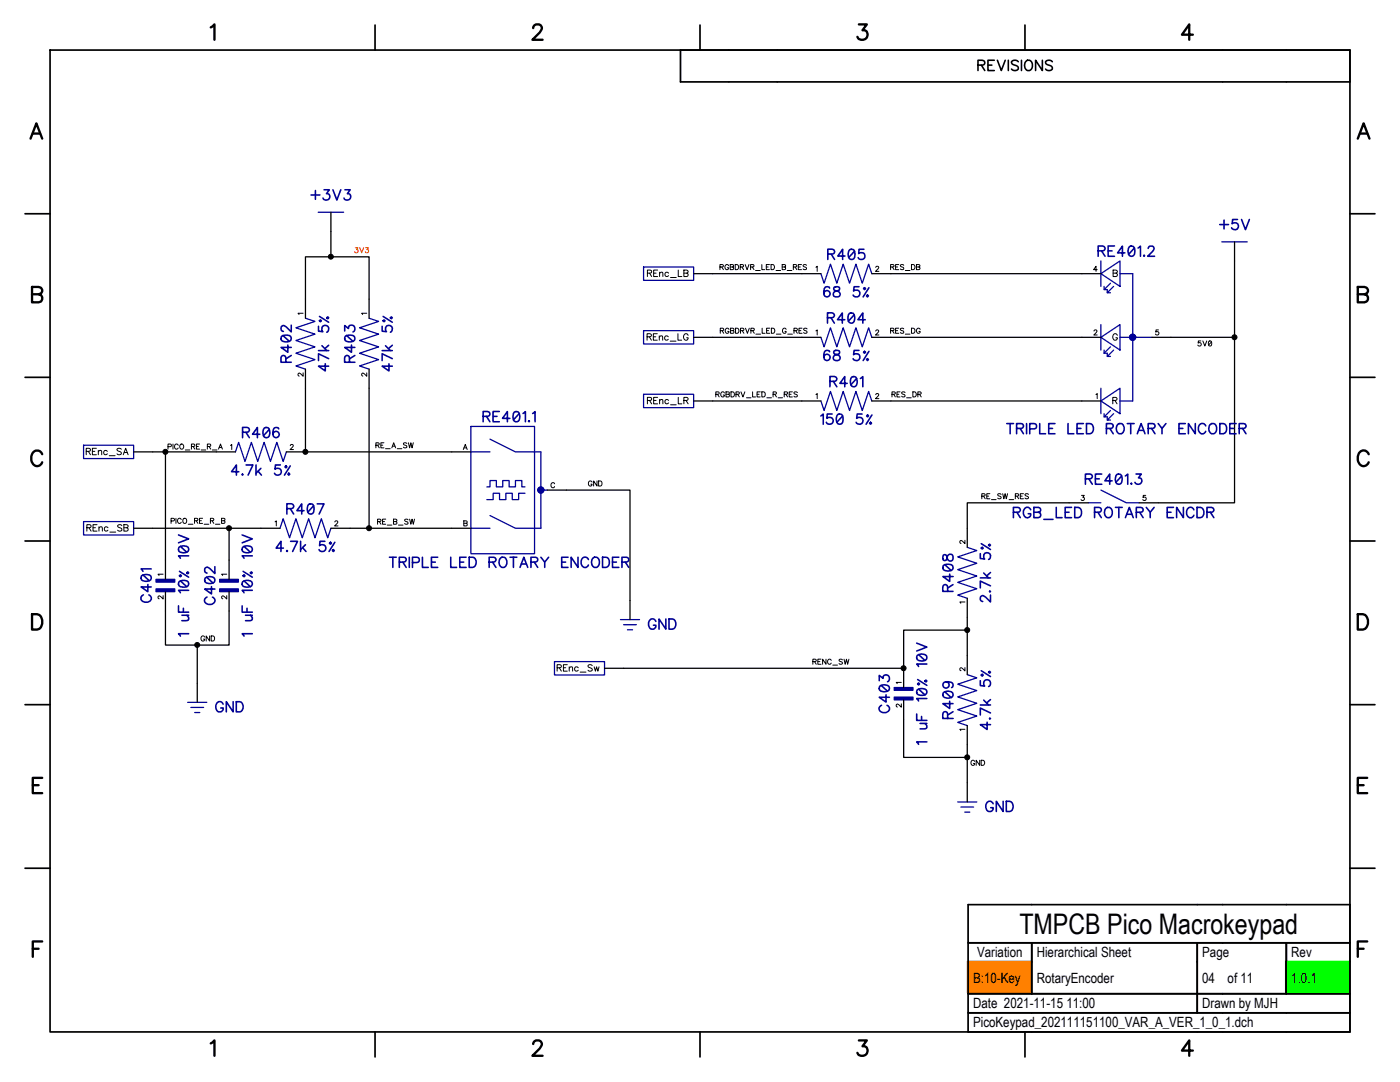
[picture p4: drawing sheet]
<svg xmlns="http://www.w3.org/2000/svg" width="279mm" height="216mm" viewBox="0 0 279 216" stroke-linecap="round" stroke-linejoin="round" font-family="sans-serif">
<defs><g id="words">
<text font-size="5.7" x="203.5" y="186.3">TMPCB Pico Macrokeypad</text>
<g font-size="2.8">
<text x="195" y="191">Variation</text>
<text x="206.9" y="191">Hierarchical Sheet</text>
<text x="239.9" y="191">Page</text>
<text x="257.7" y="191">Rev</text>
<text x="194.2" y="196.1">B:10-Key</text>
<text x="206.9" y="196.1">RotaryEncoder</text>
<text x="239.9" y="196.1">04</text>
<text x="245" y="196.1">of 11</text>
<text x="257.7" y="196.1">1.0.1</text>
<text x="194.2" y="201.2">Date 2021-11-15 11:00</text>
<text x="239.9" y="201.2">Drawn by MJH</text>
<text x="194.2" y="205">PicoKeypad_202111151100_VAR_A_VER_1_0_1.dch</text>
</g>
</g></defs>
<path d="M0 0v215.9h279.4v-215.9z" fill-rule="evenodd" fill="#fff" stroke="#fff" stroke-width=".34"/>
<path d="M256.6 191.8h12.6v6.3h-12.6z" fill="#0f0"/>
<path d="M256.5 191.8h12.7v6.3h-12.7z" fill="none" stroke="#0f0" stroke-width=".2"/>
<g fill="none" stroke="#000" stroke-width=".2">
<path d="M143.7 53.3l.6-.1v-.3l-.6-.1v1M144 53.3l.4 .5M145.4 53v-.1a.48 .48 0 0 0-.7 .2 .48 .48 0 0 0 .3 .7h.3l.1-.2v-.2h-.2M145.7 52.8l.7 .1v.3l-.2 .1 .2 .2-.1 .3h-.6zM145.7 53.3h.5M146.7 52.8h.4a.54 .54 0 0 1 .3 .5 .54 .54 0 0 1-.3 .5h-.4zM147.7 53.3l.6-.1 .1-.3-.7-.1v1M148.1 53.3l.3 .5M148.7 52.8l.4 1 .4-1M149.8 53.3l.6-.1v-.4h-.6v1M150.1 53.3l.4 .5M150.8 54h.9"/>
<path d="M152 52.8v1h.6M152.9 53.3h.4M153.6 52.8h-.7v1h.7M153.9 52.8h.3a.54 .54 0 0 1 .4 .5 .54 .54 0 0 1-.4 .5h-.3zM154.9 54h.9M156.1 52.8l.6 .1v.3l-.2 .1 .3 .2-.1 .3h-.6zM156.1 53.3h.4M157.1 54h.9M158.3 53.3l.7-.1v-.3l-.7-.1v1M158.7 53.3l.3 .5M159.3 53.3h.4M160 52.8h-.7v1h.7"/>
<path d="M161 52.9l-.3-.1-.4 .1v.2l.6 .3v.4h-.4l-.2-.1M177.7 53.3l.7-.1v-.3l-.7-.1v1M178.1 53.3l.3 .5M178.7 53.3h.4M179.4 52.8h-.7v1h.7M180.4 52.9l-.3-.1-.4 .1v.2l.6 .3v.4h-.4l-.2-.1M180.7 54h.9M181.9 52.8h.4l.2 .2v.6l-.2 .2h-.4zM182.9 52.8h.4l.3 .2-.3 .3 .3 .2-.1 .3h-.6zM182.9 53.3h.4M142.9 78.7l.5-.1v-.4h-.5v1M143.2 78.7l.3 .5"/>
<path d="M143.7 66l.7-.1v-.3l-.7-.1v1M144.1 66l.3 .5M144.6 78.4l-.2-.2a.49 .49 0 0 0-.6 .5 .49 .49 0 0 0 .6 .5l.2-.4h-.3M144.9 78.2l.6 .1v.3l-.2 .1 .3 .2-.1 .3h-.6zM144.9 78.7h.4M145.5 65.7l-.1-.1a.48 .48 0 0 0-.7 .2 .48 .48 0 0 0 .3 .7h.3l.2-.2v-.2h-.3M145.8 65.5l.6 .1v.3l-.2 .1 .3 .2-.1 .3h-.6zM145.8 66h.4M145.9 78.2h.3a.54 .54 0 0 1 .4 .5 .54 .54 0 0 1-.4 .5h-.3zM146.8 65.5h.3a.54 .54 0 0 1 .4 .5 .54 .54 0 0 1-.4 .5h-.3zM146.9 78.7l.6-.1v-.4h-.6v1M147.2 78.7l.4 .5"/>
<path d="M147.8 66l.6-.1v-.3l-.6-.1v1M147.9 78.2l.4 1 .4-1M148.1 66l.4 .5M148.8 65.5l.4 1 .3-1M149 79.4h.9M149.9 66l.6-.1v-.4h-.6v1M150.2 78.2v1h.6M150.2 66l.3 .5M150.9 66.7h.9M151.1 78.7h.4M151.7 78.2h-.6v1h.6M152 78.2h.4a.54 .54 0 0 1 .3 .5 .54 .54 0 0 1-.3 .5h-.4z"/>
<path d="M152.1 65.5v1h.6M153 66h.4M153 79.4h1M153.6 65.5h-.6v1h.6M153.9 65.5h.4a.54 .54 0 0 1 .3 .5 .54 .54 0 0 1-.3 .5h-.4zM154.3 78.7l.6-.1v-.3l-.6-.1v1M154.6 78.7l.4 .5M154.9 66.7h1M155.3 79.4h.9M156.5 78.7l.6-.1v-.3l-.6-.1v1M156.8 78.7l.4 .5M156.9 65.7l-.1-.2a.49 .49 0 0 0-.7 .5 .49 .49 0 0 0 .7 .5l.1-.4h-.2"/>
<path d="M157.2 66.7h.9M157.5 78.7h.4M158.1 78.2h-.6v1h.6M158.5 66l.5-.1 .1-.3-.6-.1v1M158.8 66l.3 .5M159.1 78.3l-.2-.1h-.4v.3l.5 .3 .1 .3-.2 .1-.4-.1M159.4 66h.4M160.1 65.5h-.7v1h.7M161.1 65.6l-.3-.1-.4 .1 .2 .3 .4 .2v.4h-.4l-.2-.1M177.7 66l.7-.1v-.3l-.7-.1v1M178 78.7l.6-.1v-.3l-.6-.1v1M178.1 66l.3 .5"/>
<path d="M178.4 78.7l.3 .5M178.7 66h.4M179 78.7h.4M179.4 65.5h-.7v1h.7M179.6 78.2h-.6v1h.6M180.4 65.6l-.3-.1-.4 .1v.2l.6 .3v.4h-.4l-.2-.1M180.6 78.3l-.2-.1-.5 .1 .2 .3 .4 .2v.4h-.3l-.3-.1M180.7 66.7h.9M180.9 79.4h1M181.9 65.5h.4l.2 .2v.6l-.2 .2h-.4zM182.2 78.2h.3a.54 .54 0 0 1 .4 .5 .54 .54 0 0 1-.4 .5h-.3zM183.2 78.7l.6-.1v-.3l-.6-.1v1"/>
<path d="M183.5 78.7l.4 .5M183.6 65.7v-.1a.48 .48 0 0 0-.7 .2 .48 .48 0 0 0 .3 .7h.3l.1-.2v-.2h-.2M239.6 68h-.4l-.1 .5a.35 .35 0 0 1 .6 0 .35 .35 0 0 1-.1 .5 .35 .35 0 0 1-.5-.1M240.1 68l.4 1 .3-1M241.3 68.1a.5 .5 0 0 1 .6 .3 .5 .5 0 0 1-.4 .6l-.3-.1zM241.8 68.2l-.6 .7M33.5 89.1h.6l.1-.4-.7-.1v1M34.5 88.6v1M35.6 88.9a.37 .37 0 0 0-.5-.3 .37 .37 0 0 0-.3 .4v.2a.37 .37 0 0 0 .3 .4 .37 .37 0 0 0 .5-.2M36.1 88.6a.46 .46 0 0 1 .6 .5 .46 .46 0 0 1-.7 .4 .64 .64 0 0 1 .1-.9zM37 89.8h.9M38.2 89.1l.6-.1v-.3l-.6-.1v1"/>
<path d="M38.5 89.1l.4 .5M39.2 89.1h.4M39.8 88.6h-.6v1h.6M40.2 89.8h.9M41.4 89.1l.6-.1v-.4h-.6v1M41.7 89.1l.4 .5M42.4 89.8h.9M43.6 89.6l.4-1 .4 1M43.8 89.3h.4M75 88.8l.6-.1v-.3l-.6-.1v1.1M75.4 88.8l.3 .6M76 88.8h.4"/>
<path d="M76.6 88.3h-.6v1.1h.6M76.9 89.5h1M78.2 89.4l.4-1.1 .4 1.1M78.3 89h.5M79.3 89.5h.9M81.2 88.5l-.3-.2-.3 .1v.3l.5 .2 .1 .3-.3 .2-.4-.2M81.5 88.3l.2 1.1 .3-1.1 .2 1.1 .3-1.1M118.2 96.2a.37 .37 0 0 0-.5-.2 .37 .37 0 0 0-.3 .4v.2a.36 .36 0 0 0 .4 .4 .36 .36 0 0 0 .4-.4h-.3M119.1 96v1l-.6-1v1M119.5 96h.3a.54 .54 0 0 1 .4 .5 .54 .54 0 0 1-.4 .5h-.3zM195.9 99l.7-.1v-.3l-.7-.1v1M196.3 99l.3 .5"/>
<path d="M196.9 99h.4M197.5 98.5h-.6v1h.6M197.9 99.7h.9M199.8 98.7l-.3-.2-.3 .1v.2l.5 .3 .1 .3-.3 .1-.4-.1M200.1 98.5l.2 1 .3-1 .2 1 .3-1M201.4 99.7h.9M202.6 99h.6l.1-.4-.7-.1v1M203 99l.3 .5M203.6 99h.4M204.3 98.5h-.7v1h.7M205.3 98.7l-.3-.2-.4 .2 .1 .2 .6 .3-.3 .3-.4-.1M34.1 103.9h.6l.1-.4-.7-.1v1"/>
<path d="M35.1 103.4v1M36.2 103.7l-.2-.2a.48 .48 0 0 0-.6 .4 .48 .48 0 0 0 .6 .5l.2-.2M36.6 103.6l.1-.1a.49 .49 0 0 1 .6 .4 .49 .49 0 0 1-.5 .5 .62 .62 0 0 1-.2-.8zM37.6 104.6h.9M38.8 103.9h.6l.1-.3-.3-.2h-.4v1M39.2 103.9l.3 .5M39.8 103.9h.4M40.4 103.4h-.6v1h.6M40.7 104.6h1M42 103.9h.6l.1-.3-.3-.2h-.4v1M42.3 103.9l.4 .5M43 104.6h.9"/>
<path d="M44.2 103.4l.7 .1v.2l-.2 .2 .2 .2-.1 .3h-.6zM44.2 103.9h.5M75.4 104.1l.5-.1 .1-.3-.6-.1v1M75.7 104.1l.3 .5M76.3 104.1h.4M77 103.6h-.7v1h.7M77.3 104.8h.9M78.5 103.6l.7 .1v.3l-.2 .1 .2 .2-.1 .3h-.6zM78.5 104.1h.5M79.5 104.8h.9M81.4 103.7l-.2-.1-.4 .1 .1 .3 .4 .2v.4h-.3l-.2-.1M81.7 103.6l.3 1 .2-1 .3 1 .2-1"/>
<path d="M40.8 127.1l-.1-.2a.49 .49 0 0 0-.6 .5 .49 .49 0 0 0 .6 .5l.1-.4h-.2M41.8 126.9v1l-.7-1v1M42.1 126.9h.4a.54 .54 0 0 1 .3 .5 .54 .54 0 0 1-.3 .5h-.4zM162.2 132h.6v-.4l-.6-.1v1M162.6 132l.3 .5M163.2 132h.4M163.9 131.5h-.7v1h.7M164.8 131.5v1l-.6-1v1M165.9 131.8a.37 .37 0 0 0-.4-.3 .37 .37 0 0 0-.3 .4v.3a.37 .37 0 0 0 .3 .3 .37 .37 0 0 0 .4-.2M166.2 132.7h.9M168.1 131.7l-.2-.2-.4 .1v.3l.5 .2 .1 .3-.2 .1-.5-.1M168.4 131.5l.3 1 .2-1 .3 1 .2-1"/>
<path d="M194.5 151.9l-.1-.2a.49 .49 0 0 0-.7 .5 .49 .49 0 0 0 .7 .5l.1-.4h-.2M195.5 151.7v1l-.7-1v1M195.8 151.7h.4l.2 .2v.6l-.2 .2h-.4z"/>
</g>
<path d="M70.9 49.4h.5l-.3 .4a.34 .34 0 0 1 .3 .6 .34 .34 0 0 1-.6-.2M71.8 49.4l.4 1 .4-1M73 49.4h.5l-.3 .4a.33 .33 0 0 1 .3 .5 .33 .33 0 0 1-.6-.1" fill="none" stroke="#f00" stroke-width=".2"/>
<path d="M193.1 191.8h12.6v6.3h-12.6z" fill="#ff8000"/>
<path d="M193 191.8h12.7v6.3h-12.7z" fill="none" stroke="#ff8000" stroke-width=".2"/>
<g fill="none" stroke="#000" stroke-width=".25">
<path d="M66 46.2v5h7.7v8.5M66 51.2h-5v8.5M142.2 54.6h17.8M177.8 54.6h38.1M246.4 52.1v15.2M61 77.5v12.7h29.2M73.7 77.5v27.9h16.5M142.2 67.3h17.8M177.8 67.3h38.1M233.7 67.3h12.7v33h-15.3M30.5 90.2h12.7M33 90.2v21.6"/>
<path d="M61 90.2h.1M113 97.8h12.7v22M142.2 80h17.8M177.8 80h38.1M30.5 105.4h21.6M45.7 105.4v6.4M69.9 105.4h3.8M213.4 100.3h-20.4v5.1M33 121.9v6.8h12.7v-6.8M39.4 128.7v7.6M193 125.7h-12.7v7.6h-55.8M193 123.2v7.6"/>
<path d="M180.3 143.5v7.6h12.7M193 148.6v7.6"/>
</g>
<g fill="#000" stroke="#000" stroke-width=".2">
<circle cx="66" cy="51.2" r=".49"/>
<circle cx="246.4" cy="67.3" r=".5"/>
<circle cx="33" cy="90.2" r=".5"/>
<circle cx="60.9" cy="90.2" r=".5"/>
<circle cx="45.7" cy="105.4" r=".5"/>
<circle cx="73.6" cy="105.4" r=".5"/>
<circle cx="39.4" cy="128.7" r=".49"/>
<circle cx="180.3" cy="133.3" r=".5"/>
<circle cx="193" cy="125.7" r=".5"/>
<circle cx="193" cy="151.1" r=".5"/>
</g>
<g fill="none" stroke="#000096" stroke-width=".32">
<path d="M28.2 114.9a1.65 1.65 0 0 1 1.9 0 .66 .66 0 0 1-.3 1 1.66 1.66 0 0 1-1.6-.2zM28.5 114.7l1.3 1.2M28.6 118.7a.75 .75 0 0 0-.5 .9 .75 .75 0 0 0 .8 .6 .88 .88 0 0 0 1-.2 .88 .88 0 0 0 .2-1l-.4-.3M29.5 116.6v1.5l-1.3-1h2M30.2 113.5h-2l.3 .5M35.6 106.7l2.1 .8-2.1 .8M35.7 116.1a1.55 1.55 0 0 1 1.8 0 .66 .66 0 0 1-.2 1 1.75 1.75 0 0 1-1.6-.2zM35.7 109.2a1.55 1.55 0 0 1 1.8 0 .66 .66 0 0 1-.2 1 1.66 1.66 0 0 1-1.6-.2zM35.8 114l1.9 1.2M36 114.7l.2 .2-.2 .2-.2-.2zM36 115.9l1.3 1.2M36 109l1.3 1.2"/>
<path d="M37.3 114.3l.2-.2 .2 .2-.2 .2zM37.7 117.8h-2.1l.4 .5M37.7 110.9h-2.1l.4 .5M35.6 120.9v1.3h2.1M36.3 122.8h1.4M36.6 121.4v.8M37.3 122.8l.4 .5-.2 .4-1.2 .1M37.7 126.4h-2.1l.4 .5"/>
</g>
<path d="M31.1 117.5h3.8v.6h-3.8z" fill="#000096"/>
<path d="M31.1 117.5h3.8v.6h-3.8z" fill="none" stroke="#000096" stroke-width=".2"/>
<path d="M31.1 115.6h3.8v.6h-3.8z" fill="#000096"/>
<path d="M31.1 115.6h3.8v.6h-3.8z" fill="none" stroke="#000096" stroke-width=".2"/>
<path d="M32.6 118.9v.6l-.8-.6-.3 .2 .1 .3 .2 .1M32.6 114.6h-1.1l.2 .2" fill="none" stroke="#000" stroke-width=".2"/>
<path d="M33 111.8v3.8M33 118.1v3.8" fill="none" stroke="#000" stroke-width=".25"/>
<g fill="none" stroke="#000096" stroke-width=".32">
<path d="M40.9 115.4a1.55 1.55 0 0 1 1.9 0 .66 .66 0 0 1-.3 .9 1.66 1.66 0 0 1-1.6-.2zM41.2 115.2l1.3 1.1M41.3 119.1a.75 .75 0 0 0-.5 .9 .75 .75 0 0 0 .8 .6 .86 .86 0 0 0 1.1-.3 .86 .86 0 0 0-.1-1.1l-.2-.1M42.2 117.1v1.4l-1.3-1h2M42.9 113.1v1.3l-1.3-1.1a.47 .47 0 0 0-.7 .3v.6l.4 .1M48.3 106.7l2.1 .8-2.1 .8M48.4 116.1a1.55 1.55 0 0 1 1.8 0 .66 .66 0 0 1-.2 1 1.75 1.75 0 0 1-1.6-.2zM48.4 109.2a1.55 1.55 0 0 1 1.8 0 .66 .66 0 0 1-.2 1 1.66 1.66 0 0 1-1.6-.2zM48.5 114l1.9 1.2M48.7 115.9l1.3 1.2M48.7 114.7l.2 .2-.2 .2-.2-.2zM48.7 109l1.3 1.2"/>
<path d="M50 114.3l.2-.2 .2 .2-.2 .2zM50.4 117.8h-2.1l.4 .5M50.4 110.9h-2.1l.4 .5M48.3 120.9v1.3h2.1M49 122.8h1.4M49.3 121.4v.8M50 122.8l.4 .5-.2 .4-1.2 .1M50.4 126.4h-2.1l.4 .5"/>
</g>
<path d="M43.8 117.5h3.8v.6h-3.8z" fill="#000096"/>
<path d="M43.8 117.5h3.8v.6h-3.8z" fill="none" stroke="#000096" stroke-width=".2"/>
<path d="M43.8 115.6h3.8v.6h-3.8z" fill="#000096"/>
<path d="M43.8 115.6h3.8v.6h-3.8z" fill="none" stroke="#000096" stroke-width=".2"/>
<path d="M45.3 118.9v.6l-.8-.6-.3 .2 .1 .3 .2 .1M45.3 114.6h-1.1l.2 .2" fill="none" stroke="#000" stroke-width=".2"/>
<path d="M45.7 111.8v3.8M45.7 118.1v3.8" fill="none" stroke="#000" stroke-width=".25"/>
<g fill="none" stroke="#000096" stroke-width=".32">
<path d="M175.5 135.8v-1l.7 .6a.68 .68 0 0 1 1-.7 .68 .68 0 0 1 .2 1.1l-.3 .2M175.6 136.9a1.55 1.55 0 0 1 1.8 0 .66 .66 0 0 1-.3 1 1.66 1.66 0 0 1-1.5-.2zM175.9 136.8l1.2 1.1M176.8 138.6v1.5l-1.3-1h2M182.9 128.3l2.1 .8-2.1 .8M183 137.7a1.55 1.55 0 0 1 1.9 0 .66 .66 0 0 1-.3 1 1.75 1.75 0 0 1-1.6-.2zM183 130.8a1.55 1.55 0 0 1 1.9 0 .66 .66 0 0 1-.3 1 1.66 1.66 0 0 1-1.6-.2zM183.1 135.6l1.9 1.2M183.3 137.5l1.3 1.2M183.3 136.3l.2 .2-.2 .2-.2-.2zM183.3 130.6l1.3 1.2M184.6 135.9l.2-.2 .2 .2-.2 .2z"/>
<path d="M185 139.4h-2.1l.4 .5M185 132.5h-2.1l.4 .5M175.9 140.7a.75 .75 0 0 0-.5 .9 .75 .75 0 0 0 .8 .6 .86 .86 0 0 0 1.1-.3 .86 .86 0 0 0-.1-1.1l-.2-.1M182.9 142.5v1.2h2.1M183.6 144.4h1.4M183.9 143v.7M184.6 144.4l.4 .4-.1 .5-1.3 .1M185 148h-2.1l.4 .5"/>
</g>
<path d="M178.5 139.1h3.7v.6h-3.7z" fill="#000096"/>
<path d="M178.4 139.1h3.8v.6h-3.8z" fill="none" stroke="#000096" stroke-width=".2"/>
<path d="M178.5 137.2h3.7v.6h-3.7z" fill="#000096"/>
<path d="M225.4 67.3h1.3M107.3 97.8h1.3M178.4 137.2h3.8v.6h-3.8z" fill="none" stroke="#000096" stroke-width=".2"/>
<g fill="none" stroke="#000" stroke-width=".2">
<path d="M129.2 54.5l.7-.1 .1-.4-.8-.1v1.3M129.6 54.5l.4 .7M130.5 54.5h.4M131.2 53.9h-.7v1.3h.7M131.6 54.6l.3-.3 .3 .1 .1 .8M131.6 54.3v.9M133.4 54.5l-.4-.2a.47 .47 0 0 0-.3 .4 .47 .47 0 0 0 .3 .5l.4-.2M133.8 55.4h1.2M135.4 53.9v1.3h.7M136.5 53.9l.8 .1v.3l-.3 .2 .3 .2-.1 .4-.7 .1zM136.5 54.5h.5M162.8 53.3l.3-.2v1"/>
<path d="M174.8 53.4l.1-.2 .3-.1 .2 .3-.7 .7h.7M219 53.8h-.8l.5-.7v1M222.1 53.9l.8 .1 .1 .3-.3 .2 .3 .2-.1 .4-.8 .1zM222.1 54.5h.6M60.5 74.4v.7l-.7-.7-.3 .2v.3l.2 .1M60.5 62.5h-1l.2 .3M73.2 74.4v.7l-.7-.7-.3 .2v.3l.2 .1M73.2 62.5h-1l.2 .3M129.1 67.2l.8-.1v-.4l-.8-.1v1.3M129.2 79.9l.7-.1 .1-.4-.8-.1v1.3M129.6 67.2l.4 .7M129.6 79.9l.4 .7"/>
<path d="M130.4 67.2h.5M130.5 79.9h.4M131.2 66.6h-.8v1.3h.8M131.2 79.3h-.7v1.3h.7M131.6 67.3l.3-.3 .3 .1v.8M131.6 67v.9M131.6 80l.3-.3 .3 .1 .1 .8M131.6 79.7v.9M133.4 67.2l-.5-.2a.47 .47 0 0 0-.3 .4 .47 .47 0 0 0 .3 .5l.5-.2M133.4 79.9l-.4-.2a.47 .47 0 0 0-.3 .4 .47 .47 0 0 0 .3 .5l.4-.2M133.8 68.1h1.1M135.3 66.6v1.3h.7"/>
<path d="M135.4 79.3v1.3h.7M136.5 79.9l.7-.1 .1-.4-.8-.1v1.3M136.9 79.9l.4 .7M137.3 66.9a.47 .47 0 0 0-.5-.3 .47 .47 0 0 0-.4 .5 .63 .63 0 0 0 .7 .8l.2-.5h-.3M162.8 78.7l.3-.2v1M162.8 66l.3-.2v1M174.8 78.8l.1-.2 .3-.1 .2 .3-.7 .7h.7M174.8 66.1l.1-.2 .3-.1 .2 .3-.7 .7h.7M218.3 66.1l.1-.2 .3-.1 .2 .3-.6 .7h.7M218.7 78.7l.3-.2v1M222.1 79.9l.7-.1 .1-.4-.8-.1v1.3M222.5 79.9l.4 .7"/>
<path d="M223 66.9a.47 .47 0 0 0-.5-.3 .47 .47 0 0 0-.4 .5v.3a.46 .46 0 0 0 .4 .5 .46 .46 0 0 0 .5-.5h-.3M231.2 65.8h-.5v.5l.4-.1 .1 .1v.4l-.2 .2-.4-.2M17.2 90.1l.7-.1 .1-.4-.8-.1v1.2M17.6 90.1l.5 .6M18.4 90.1h.5M19.2 89.5h-.8v1.2h.8M19.6 90.1l.3-.2h.3l.1 .8M19.6 89.9v.8M21.4 90.1l-.4-.2a.47 .47 0 0 0-.3 .4 .47 .47 0 0 0 .3 .4l.4-.1M21.8 90.9h1.2M24.2 89.6l-.3-.1-.6 .1 .2 .3 .7 .5v.2l-.3 .1-.6-.1M24.6 90.7l.5-1.2 .5 1.2"/>
<path d="M24.8 90.3h.6M46 88.9l.2-.2v1M57.9 88.9l.1-.2h.3l.2 .3-.6 .7h.7M92.5 89.7l.4-1 .3 1M92.6 89.4h.5M110.7 96.5l-.1-.1a.48 .48 0 0 0-.7 .4 .48 .48 0 0 0 .7 .5l.1-.2M133.8 80.8h1.2M215.8 98.8h.6l-.3 .4 .3 .2v.2l-.4 .3-.2-.2M228.7 98.8h-.5l-.1 .5 .4-.1 .2 .1v.5l-.3 .1-.3-.2M17.3 105.3l.8-.1v-.4l-.8-.1v1.3M17.8 105.3l.4 .7M18.6 105.3h.5"/>
<path d="M19.4 104.7h-.8v1.3h.8M19.7 105.4l.3-.3 .4 .1v.8M19.7 105.1v.9M21.5 105.3l-.4-.2a.47 .47 0 0 0-.3 .4 .47 .47 0 0 0 .3 .5l.4-.2M21.9 106.2h1.2M24.3 104.9l-.3-.2-.5 .2 .1 .3 .7 .3-.1 .4-.4 .1-.3-.2M24.7 104.7l.8 .1 .1 .3-.3 .2 .3 .2-.2 .4-.7 .1zM24.7 105.3h.6M54.9 104.1l.2-.2v1M66.8 104.2l.1-.2 .3-.1 .2 .3-.6 .7h.7M92.6 103.9l.6 .1v.3l-.2 .1 .2 .2-.1 .3h-.5zM92.6 104.4h.4"/>
<path d="M192.6 107.8v.7l-.7-.7-.3 .2v.3l.2 .1M111.2 133.2h.7l.1-.4-.8-.2v1.3M111.6 133.2l.4 .7M112.4 133.2h.5M113.2 132.6h-.8v1.3h.8M113.6 133.3l.3-.2h.3l.1 .8M113.6 133.1v.8M115.4 133.2l-.5-.1a.47 .47 0 0 0-.2 .4 .47 .47 0 0 0 .2 .4l.5-.2M115.8 134.1h1.1M118.2 132.8l-.3-.2-.4 .1-.1 .4 .7 .3 .1 .3-.3 .2-.6-.2M118.6 133.1l.2 .8 .3-.8 .2 .8 .2-.8M179.9 136.2h-1l.1 .2"/>
<path d="M192.6 133.2v.7l-.7-.7-.3 .2v.3l.2 .1M192.6 120.1h-1l.1 .3M179.9 140.4v.7l-.7-.6-.3 .2v.3l.2 .1M192.6 145.5h-1l.1 .3"/>
</g>
<g fill="none" stroke="#000" stroke-width=".25">
<path d="M61 59.7v3.8M66 42.4v3.8M73.7 59.7v3.8M138.4 54.6h3.8M160 54.6h3.8M174 54.6h3.8M215.9 54.6h3.8M246.4 48.3v3.8M61 73.7v3.8M73.7 73.7v3.8M138.4 67.3h3.8M160 67.3h3.8"/>
<path d="M174 67.3h3.8M215.9 67.3h3.8M229.9 67.3h3.8M26.7 90.2h3.8M43.2 90.2h3.8M57.2 90.2h3.8M90.2 90.2h3.8M109.2 97.8h3.8M138.4 80h3.8M160 80h3.8M174 80h3.8M215.9 80h3.8"/>
<path d="M26.7 105.4h3.8M52.1 105.4h3.8M66 105.4h3.8M90.2 105.4h3.8M125.7 119.8v3.8M193 105.4v3.8M193 119.4v3.8M213.4 100.3h3.8M227.3 100.3h3.8M39.4 136.3v3.8M120.6 133.3h3.9M180.3 133.3v3.9"/>
<path d="M180.3 139.7v3.8M193 130.8v3.8M193 144.8v3.8M193 156.2v3.8"/>
</g>
<g fill="none" stroke="#000096" stroke-width=".25">
<path d="M63.5 42.4h5.1M128.4 53.3h10v2.6h-10zM163.8 54.6l.7 1.9 1.2-3.8 1.3 3.8 1.3-3.8 1.2 3.8 1.3-3.8 1.3 3.8 1.3-3.8 .6 1.9M219.7 54.6l3.8-2.5v5zM219.7 52.1v5.1M220.3 57.2v.6M221.6 56.5l-1.3 1.3h.7v.6M222.3 57.2l-1.3 1.2h.6M223.5 54.6h2.6v25.4h-2.6M243.8 48.3h5.1M61 63.5l1.9 .6-3.8 1.3 3.8 1.3-3.8 1.2 3.8 1.3-3.8 1.3 3.8 1.3-3.8 1.2 1.9 .7M73.7 63.5l1.9 .6-3.8 1.3 3.8 1.3-3.8 1.2 3.8 1.3-3.8 1.3 3.8 1.3-3.8 1.2 1.9 .7"/>
<path d="M128.4 78.7h10v2.6h-10zM128.4 66h10v2.6h-10zM163.8 67.3l.7 1.9 1.2-3.8 1.3 3.8 1.3-3.8 1.2 3.8 1.3-3.8 1.3 3.8 1.3-3.8 .6 1.9M219.7 67.3l3.8-2.5v5zM219.7 64.8v5.1M219.7 77.5v5.1M220.3 70.5h.7v.6M220.3 69.9v.6M221.6 69.2l-1.3 1.3M222.3 69.9l-1.3 1.2h.6M223.5 67.3h6.4M16.7 88.8h10v2.7h-10z"/>
<path d="M47 90.2l.6-1.9 1.3 3.8 1.3-3.8 1.2 3.8 1.3-3.8 1.3 3.8 1.2-3.8 1.3 3.8 .6-1.9M94 85.1h12.7v25.4h-12.7zM94 90.2h3.8M97.2 97.2h.6v-1.3h1.3v1.3h1.2v-1.3h1.3v1.3h1.3v-1.3h1.2v1.3h.7M97.8 87.6l5.1 2.6h5v15.2h-5l-5.1-2.5M104.8 98.4h-1.3v1.3h-1.3v-1.3h-1.2v1.3h-1.3v-1.3h-1.3v1.3h-1.2M107.9 97.8h1.3M163.8 80l.7 1.9 1.2-3.8 1.3 3.8 1.3-3.8 1.2 3.8 1.3-3.8 1.3 3.8 1.3-3.8 .6 1.9M219.7 80l3.8-2.5v5zM219.7 97.8l5.1 2.5h2.5M220.3 82.6v.6M221.6 81.9l-1.3 1.3h.7v.6"/>
<path d="M222.2 82.5l-1.2 1.3h.6M16.7 104.1h10v2.6h-10zM55.9 105.4l.6-1.9 1.3 3.8 1.3-3.8 1.2 3.8 1.3-3.8 1.3 3.8 1.2-3.8 1.3 3.8 .6-1.9M94 105.4h3.8M193 109.2l1.9 .7-3.8 1.2 3.8 1.3-3.8 1.3 3.8 1.2-3.8 1.3 3.8 1.3-3.8 1.2 1.9 .7M217.2 100.3h2.5M110.7 132h9.9v2.7h-9.9zM123.8 123.6h3.8M124.5 124.7h2.5M125.2 125.7h1M193 134.6l1.9 .7-3.8 1.2 3.8 1.3-3.8 1.3 3.8 1.2-3.8 1.3 3.8 1.3-3.8 1.2 1.9 .7M37.5 140.1h3.8"/>
<path d="M38.1 141.2h2.5M38.9 142.2h1M191.1 160h3.8M191.8 161h2.5M192.5 162.1h1"/>
</g>
<g fill="none" stroke="#000096" stroke-width=".32">
<path d="M62.1 38.9h1.7M62.9 38v1.8M64.7 37.9h1l-.5 .8a.68 .68 0 0 1 .6 .9 .68 .68 0 0 1-1.1 .2l-.2-.3M66.4 37.9l.8 2 .8-2M68.8 37.9h1.1l-.6 .8a.68 .68 0 0 1 .6 .9 .68 .68 0 0 1-1.1 .2l-.2-.3M165.2 50.7l1.2-.1a.48 .48 0 0 0 0-.8l-1.2-.1v2.1M165.6 57.5a.59 .59 0 0 0-.6-.3 .59 .59 0 0 0-.5 .4 1.17 1.17 0 0 0 .5 1.6 .63 .63 0 0 0 .7-.5 .63 .63 0 0 0-.6-.7 .63 .63 0 0 0-.7 .6M165.9 50.7l.7 1.1M166.5 57.3a.4 .4 0 0 0 .2 .7 .76 .76 0 0 1 .8 .2 .76 .76 0 0 1 .1 .9 .72 .72 0 0 1-.8 .1 .72 .72 0 0 1-.5-.6 1.15 1.15 0 0 1 1.2-.7l.1-.4a.79 .79 0 0 0-1.1-.2zM168.6 51.1h-1.4l1-1.4v2.1M169.6 49.8a.69 .69 0 0 1 .9 .3 1.77 1.77 0 0 1-.2 1.6 .66 .66 0 0 1-.9-.3 1.66 1.66 0 0 1 .2-1.6zM170.5 50.1l-1.1 1.3"/>
<path d="M171.4 57.2h-.9l-.2 .9 .7-.2a.69 .69 0 0 1 .6 .7 .69 .69 0 0 1-.7 .7l-.6-.2v-.2M172.3 57.6l.2-.2 .2 .2-.2 .2zM172.4 49.7h-.9l-.1 .9a.72 .72 0 0 1 1 0 .72 .72 0 0 1-.1 1.1 .72 .72 0 0 1-1-.3M173.1 58.9l.2 .2-.2 .1-.2-.1zM173.4 57.4l-1.1 1.8M219.2 50.1h.8a.51 .51 0 0 0 .5-.6l-.5-.4h-.8v2M219.8 50.1l.7 1M221.1 50.1h.8M222.4 49.1h-1.3v2h1.3M224.5 50.5h-1.5l1-1.4v2M225.4 49.2a.69 .69 0 0 1 1 .3 1.35 1.35 0 0 1-.5 1.6h-.2a1.09 1.09 0 0 1-.5-1.6zM226.4 49.5l-1.2 1.3"/>
<path d="M227.1 49.5l.5-.4v2M228.2 51h.2l-.1 .1zM229.2 49.6l.1-.4a.68 .68 0 0 1 .9 .1 .64 .64 0 0 1-.2 .9l-1 .9h1.4M243.4 44.8h1.8M244.3 43.9v1.8M247 43.8h-1l-.1 .9 .7-.2a.69 .69 0 0 1 .6 .7 .69 .69 0 0 1-.8 .6l-.5-.2-.1-.2M247.8 43.8l.8 2 .7-2M56.2 67.1a1.65 1.65 0 0 1 1.8 0 .66 .66 0 0 1-.3 1 1.66 1.66 0 0 1-1.5-.2zM56.5 67l1.2 1.1M57 72.3v-1.2a.48 .48 0 0 0-.8 0l-.1 1.2h2M57.4 68.9v1.4l-1.3-1h2M58.1 70.9l-1.1 .7"/>
<path d="M58.1 64.9v1.3l-1.2-1.1a.46 .46 0 0 0-.8 .3l.1 .5 .4 .2M63.6 65.1v1l.8 .1-.2-.7a.69 .69 0 0 1 .8-.6 .69 .69 0 0 1 .6 .8l-.2 .5-.2 .1M63.6 70h2M63.8 64l.1-.2 .2 .2-.2 .2zM63.8 63.1l1.8 1.2M64.2 69l1 1M64.9 72.6v1.4l-1.3-.9h2M65.2 63.4l.2-.2 .2 .2-.2 .2zM65.6 68.9l-.8 .7M65.6 71.6l-2-1v1.3M68.8 66v-1l.8 .6a.69 .69 0 0 1 1-.6 .69 .69 0 0 1 0 1.1l-.2 .1M68.9 67.1a1.65 1.65 0 0 1 1.8 0 .66 .66 0 0 1-.3 1 1.66 1.66 0 0 1-1.5-.2z"/>
<path d="M69.2 67l1.2 1.1M69.7 72.3v-1.2a.48 .48 0 0 0-.8 0l-.1 1.2h2M70.1 68.9v1.4l-1.3-1h2M70.8 70.9l-1.1 .7M76.3 65.1v1l.8 .1-.2-.7a.69 .69 0 0 1 .8-.6 .69 .69 0 0 1 .6 .8l-.2 .5-.2 .1M76.3 70h2M76.5 64l.1-.2 .2 .2-.2 .2zM76.5 63.1l1.8 1.2M76.9 69l1 1M77.6 72.6v1.4l-1.3-.9h2M77.9 63.4l.2-.2 .2 .2-.2 .2zM78.3 68.9l-.8 .7"/>
<path d="M78.3 71.6l-2-1v1.3M165.1 63.4h.9a.51 .51 0 0 0 .5-.6l-.5-.4h-.9v2.1M165.6 70.2a.59 .59 0 0 0-.6-.3 .59 .59 0 0 0-.5 .4 1.17 1.17 0 0 0 .5 1.6 .63 .63 0 0 0 .7-.5 .63 .63 0 0 0-.6-.7 .63 .63 0 0 0-.7 .6M165.6 76.1h.9a.51 .51 0 0 0 .5-.6l-.5-.4h-.9v2.1M165.8 63.4l.7 1.1M166.3 76.1l.7 1.1M166.5 70a.4 .4 0 0 0 .2 .7 .76 .76 0 0 1 .8 .2 .76 .76 0 0 1 .1 .9 .72 .72 0 0 1-.8 .1 .72 .72 0 0 1-.5-.6 1.15 1.15 0 0 1 1.2-.7l.1-.4a.79 .79 0 0 0-1.1-.2zM168.6 63.8h-1.5l1-1.4v2.1M169.1 76.5h-1.5l1-1.4v2.1M169.5 62.5a.66 .66 0 0 1 1 .3 1.31 1.31 0 0 1-.5 1.7h-.2a1.31 1.31 0 0 1-.3-2zM170 75.2a.67 .67 0 0 1 1 .3 1.29 1.29 0 0 1-.5 1.7h-.2a1.31 1.31 0 0 1-.3-2zM170.5 62.8l-1.2 1.3"/>
<path d="M171 75.5l-1.2 1.3M171.4 69.9h-.9l-.2 .9 .7-.2a.69 .69 0 0 1 .6 .7 .69 .69 0 0 1-.7 .7l-.6-.2v-.2M171.7 75.5l.5-.4v2.1M172.5 70.1l.2 .2-.2 .2-.2-.2zM172.7 63.8h-1.5l1-1.4v2.1M173.1 71.6l.2 .2-.2 .1-.2-.1zM173.4 70.1l-1.1 1.8M47.7 94.1h-1.5l1-1.3v2M48.3 94.7h.2l-.1 .1zM48.4 86.3l1.2-.1 .2-.3-.1-.4-.4-.2h-.9v2M49.1 86.3l.7 1M49.1 92.8h1.4l-1 2"/>
<path d="M51.1 92.8v2M51.5 94l.7 .8M51.9 86.7h-1.5l1-1.4v2M52.1 93.5l-1 .9M52.8 85.4a.69 .69 0 0 1 .9 .3 1.29 1.29 0 0 1-.4 1.6h-.2a1.09 1.09 0 0 1-.5-1.6zM53.7 85.7l-1.1 1.3M55.6 85.6a.59 .59 0 0 0-.5-.3 .59 .59 0 0 0-.5 .4 1.17 1.17 0 0 0 .5 1.6 .63 .63 0 0 0 .6-.6 .63 .63 0 0 0-.6-.6 .63 .63 0 0 0-.6 .6M55.9 92.8h-.9l-.1 .8a.72 .72 0 0 1 1.1 0 .72 .72 0 0 1-.2 1.1 .72 .72 0 0 1-1-.3M56.9 93.2l.2-.2 .2 .2-.2 .1zM57.6 94.4l.2 .2-.2 .2-.2-.2zM57.9 93l-1.1 1.8M96.4 83.1l1.2-.1 .2-.3-.1-.4-.4-.2h-.9v2.1"/>
<path d="M97.1 83.1l.7 1.1M98.4 83.1h.8M99.7 82.1h-1.3v2.1h1.3M101.7 83.5h-1.4l1-1.4v2.1M102.7 82.2a.69 .69 0 0 1 .9 .3 1.29 1.29 0 0 1-.5 1.7h-.1a.9 .9 0 0 1-.6-1.2zM103.6 82.5l-1.1 1.3M104.4 82.5l.5-.4v2.1M105.5 84.1h.2l-.1 .1zM106.3 82.5l.5-.4v2.1M163.8 83l.5-.4v2M166.1 82.6h-1l-.1 .9a.73 .73 0 0 1 1.1 0 .73 .73 0 0 1-.1 1.1 .73 .73 0 0 1-1.1-.3M167.2 82.7a.69 .69 0 0 1 1 .3 1.77 1.77 0 0 1-.2 1.5 .66 .66 0 0 1-1-.2 1.66 1.66 0 0 1 .2-1.6z"/>
<path d="M168.2 83l-1.2 1.3M172 82.6h-.9l-.1 .9 .6-.2a.69 .69 0 0 1 .6 .7 .69 .69 0 0 1-.7 .7l-.5-.2-.1-.2M173.1 82.8l.2 .2-.2 .2-.1-.2zM173.7 84.3l.2 .2-.2 .1-.2-.1zM174 82.8l-1.2 1.8M200.9 84.5h1.4M201.6 84.5v2.1M202.9 85.5h.9a.54 .54 0 0 0 .5-.6l-.2-.3-.3-.1h-.9v2.1M203.6 85.5l.7 1.1M204.9 84.5v2.1M205.5 85.6l1.2-.1a.54 .54 0 0 0 .2-.6 .54 .54 0 0 0-.5-.4h-.9v2.1M207.5 84.5v2.1h1.2"/>
<path d="M209.3 85.5h.8M210.5 84.5h-1.2v2.1h1.2M213.1 84.5v2.1h1.2M214.9 85.5h.8M216.2 84.5h-1.3v2.1h1.3M216.6 95.5h.9a.51 .51 0 0 0 .5-.5l-.2-.3-.3-.1h-.9v2M216.8 84.5h.7a1.07 1.07 0 0 1 .7 1 1.07 1.07 0 0 1-.7 1.1h-.7zM217.3 95.5l.7 1.1M218.6 95.5h.8M219.9 94.6h-1.3v2h1.3M220.8 85.5h.9a.54 .54 0 0 0 .5-.6l-.2-.3-.3-.1h-.9v2.1M221.5 85.5l.7 1.1"/>
<path d="M222 95.9h-1.5l1-1.3v2M222.9 94.7a.69 .69 0 0 1 1 .3 1.35 1.35 0 0 1-.5 1.6h-.2a1.09 1.09 0 0 1-.5-1.6zM223 84.8a.76 .76 0 0 1 .9-.3 .76 .76 0 0 1 .4 .8 .82 .82 0 0 1-.3 1.1 .82 .82 0 0 1-1.1-.4l-.1-.8zM223.9 95l-1.2 1.2M224.6 95l.5-.4v2M225 84.5h1.3M225.7 84.5v2.1M225.7 96.5h.2l-.1 .1zM226.7 94.6h1.1l-.6 .8a.68 .68 0 0 1 .6 .9 .68 .68 0 0 1-1.1 .2l-.2-.3M227 86.6l.7-2.1 .8 2.1M227.2 85.9h1M229.2 85.5l1.1-.1 .2-.3-.1-.4-.4-.2h-.8v2.1"/>
<path d="M229.8 85.5l.7 1.1M231.1 84.5l.8 1v1.1M232.7 84.5l-.8 1M235.3 85.5h.8M236.6 84.5h-1.3v2.1h1.3M238.5 84.5v2.1l-1.3-2.1v2.1M240.6 85a.75 .75 0 0 0-.8-.5 .75 .75 0 0 0-.6 .8 .86 .86 0 0 0 .2 1 .86 .86 0 0 0 1.1 0l.1-.2M241.4 84.8a.75 .75 0 0 1 .9-.3 .75 .75 0 0 1 .5 .8 .86 .86 0 0 1-.2 1 .86 .86 0 0 1-1.1 0 1.34 1.34 0 0 1-.1-1.5zM243.4 84.5h.7a1.08 1.08 0 0 1 .7 1 1.08 1.08 0 0 1-.7 1.1h-.7zM245.4 85.5h.8M246.7 84.5h-1.3v2.1h1.3M247.3 85.5l1.2-.1 .2-.3-.1-.4-.4-.2h-.9v2.1"/>
<path d="M248 85.5l.7 1.1M56.6 109.4h-1.5l1-1.4v2M57.2 109.9h.2l-.1 .1zM57.3 101.5l1.1-.1a.48 .48 0 0 0 0-.8l-1.1-.1v2.1M57.9 101.5l.7 1.1M58 108h1.4l-1 2M60 108v2M60.4 109.3l.7 .7M60.7 101.9h-1.5l1-1.4v2.1M61 108.7l-1 1M61.6 100.6a.69 .69 0 0 1 1 .3 1.77 1.77 0 0 1-.2 1.6 .66 .66 0 0 1-1-.3 1.66 1.66 0 0 1 .2-1.6zM62.6 100.9l-1.2 1.3"/>
<path d="M63.3 100.5h1.4l-1 2.1M64.8 108h-.9l-.1 .9a.72 .72 0 0 1 1.1 0 .72 .72 0 0 1-.2 1.1 .72 .72 0 0 1-1-.3M65.7 108.4l.3-.2 .1 .2-.1 .2zM66.5 109.7l.2 .2-.2 .1-.2-.1zM66.8 108.2l-1.1 1.8M77.7 111.2h1.4M78.4 111.2v2M79.7 112.2h.9a.54 .54 0 0 0 .5-.6l-.2-.3-.3-.1h-.9v2M80.4 112.2l.7 1M81.7 111.2v2M82.3 112.2h1.2a.54 .54 0 0 0 .2-.6 .54 .54 0 0 0-.5-.4h-.9v2M84.3 111.2v2h1.2"/>
<path d="M86.1 112.2h.8M87.4 111.2h-1.3v2h1.3M90 111.2v2h1.1M91.8 112.2h.7M93 111.2h-1.2v2h1.2M93.6 111.2h.7a1.07 1.07 0 0 1 .7 1 1.07 1.07 0 0 1-.7 1h-.7zM97.6 112.2h.9a.54 .54 0 0 0 .5-.6l-.2-.3-.3-.1h-.9v2M98.3 112.2l.7 1M99.8 111.5a.76 .76 0 0 1 .9-.3 .76 .76 0 0 1 .5 .8 .82 .82 0 0 1-.4 1.1 .82 .82 0 0 1-1.1-.5l-.1-.8zM101.8 111.2h1.3M102.5 111.2v2M103.8 113.2l.7-2 .8 2"/>
<path d="M104.1 112.5h.9M106 112.2l1.1-.1 .2-.3-.1-.4-.4-.2h-.8v2M106.6 112.2l.7 1M108 111.2l.7 1v1M109.5 111.2l-.8 1M112.1 112.2h.8M113.4 111.2h-1.3v2h1.3M115.4 111.2v2l-1.4-2v2M117.4 111.7a.75 .75 0 0 0-.8-.5 .75 .75 0 0 0-.6 .8 .86 .86 0 0 0 .3 1 .86 .86 0 0 0 1-.1l.1-.2M118.3 111.5a.75 .75 0 0 1 .8-.3 .75 .75 0 0 1 .5 .8 .86 .86 0 0 1-.2 1 .86 .86 0 0 1-1.1 0 1.34 1.34 0 0 1 0-1.5zM120.2 111.2h.7a1.08 1.08 0 0 1 .7 1 1.08 1.08 0 0 1-.7 1h-.7zM122.2 112.2h.8"/>
<path d="M123.5 111.2h-1.3v2h1.3M124.1 112.2l1.2-.1 .2-.3-.1-.4-.4-.2h-.9v2M124.8 112.2l.7 1M188.3 112.9a1.65 1.65 0 0 1 1.8 0 .66 .66 0 0 1-.3 .9 1.66 1.66 0 0 1-1.5-.2zM188.3 110.8a.79 .79 0 0 0 .1 1h.2a1.03 1.03 0 0 0 .5-.9 .57 .57 0 0 1 .6-.3 .57 .57 0 0 1 .5 .5v.4a.58 .58 0 0 1-.6 .5 .58 .58 0 0 1-.6-.6l-.1-.4a.4 .4 0 0 0-.6-.2zM188.6 112.7l1.2 1.1M189.1 118l-.1-1.2a.48 .48 0 0 0-.7 0l-.1 1.2h2M189.5 114.6v1.4l-1.3-1h2M190.2 116.6l-1.1 .7M195.6 110.5v.9l.9 .1-.2-.6a.69 .69 0 0 1 .8-.6 .69 .69 0 0 1 .6 .7l-.2 .5-.2 .1M195.6 115.3h2.1M195.8 109.4l.2-.2 .2 .2-.2 .2z"/>
<path d="M195.8 108.5l1.9 1.1M196.3 114.3l1 1M197.3 108.8l.2-.2 .2 .2-.2 .2zM197.6 117.9l.1 .1-.1 .1zM197.7 114.2l-.8 .7M197.7 118.7v1.4l-1.3-1.1a.47 .47 0 0 0-.8 .2l.1 .6 .4 .2M197.7 116.9l-2.1-.9v1.3M202.2 102.2l1.2-.1a.48 .48 0 0 0 0-.8l-1.2-.1v2.1M202.9 102.2l.7 1.1M205.7 101.7a.75 .75 0 0 0-.9-.5 .75 .75 0 0 0-.6 .8 .86 .86 0 0 0 .3 1.1 .86 .86 0 0 0 1.1-.1l.1-.5h-.5M206.3 101.2h.9l.4 .3v.5l-.4 .2a.54 .54 0 0 1 .5 .6 .54 .54 0 0 1-.5 .5h-.9zM206.3 102.2h.9"/>
<path d="M208.3 103.6h1.9M210.8 101.2v2.1h1.2M212.6 102.2h.8M213.8 101.2h-1.2v2.1h1.2M214.5 101.2h.7a1.1 1.1 0 0 1 .7 1.1 1.1 1.1 0 0 1-.7 1h-.7zM218.4 102.2l1.2-.1 .2-.3-.1-.3-.4-.3h-.9v2.1M219.1 102.2l.7 1.1M220.8 101.3a.94 .94 0 0 1 1.1 .4 .94 .94 0 0 1 0 1.1 .78 .78 0 0 1-1 .5 .78 .78 0 0 1-.5-1l.1-.4zM222.6 101.2h1.4M223.3 101.2v2.1M224.6 103.3l.8-2.1 .8 2.1M224.9 102.6h1"/>
<path d="M226.8 102.2l1.1-.1 .2-.3-.1-.3-.4-.3h-.8v2.1M227.5 102.2l.6 1.1M228.8 101.2l.8 1v1.1M230.3 101.2l-.7 1M232.9 102.2h.8M234.2 101.2h-1.3v2.1h1.3M236.2 101.2v2.1l-1.4-2.1v2.1M238.3 101.7a.75 .75 0 0 0-.9-.5 .75 .75 0 0 0-.6 .8 .88 .88 0 0 0 .2 1 .88 .88 0 0 0 1 .2l.3-.4M238.9 101.2h.7a1.09 1.09 0 0 1 .7 1.1 1.09 1.09 0 0 1-.7 1h-.7zM240.9 102.2h.9a.51 .51 0 0 0 .5-.6l-.5-.4h-.9v2.1M241.6 102.2l.7 1.1M130.9 124a.75 .75 0 0 0-.9-.5 .75 .75 0 0 0-.6 .8v.5a.73 .73 0 0 0 .8 .8 .73 .73 0 0 0 .7-.8h-.5"/>
<path d="M132.9 123.5v2l-1.4-2v2M133.5 123.5h.7a1.08 1.08 0 0 1 .7 1 1.08 1.08 0 0 1-.7 1h-.7zM188.3 138.2a1.55 1.55 0 0 1 1.8 0 .66 .66 0 0 1-.3 1 1.66 1.66 0 0 1-1.5-.2zM188.6 138l1.2 1.2M188.8 136a.64 .64 0 0 1 .6 .9 .64 .64 0 0 1-1 .3 .64 .64 0 0 1 0-1.1 1.77 1.77 0 0 1 1.7 .2 .58 .58 0 0 1-.2 .9M189.5 139.9v1.5l-1.3-1h2M195.6 135.8v1l.9 .1a.72 .72 0 0 1 0-1.1 .72 .72 0 0 1 1.1 .2 .72 .72 0 0 1-.3 1M195.8 134.7l.2-.2 .2 .2-.2 .2zM195.8 133.8l1.9 1.2M196.3 139.7l1 1M197.3 134.1l.2-.2 .2 .2-.2 .2zM197.7 139.6l-.8 .7"/>
<path d="M44.5 140.5a.75 .75 0 0 0-.8-.5 .75 .75 0 0 0-.6 .8v.5a.73 .73 0 0 0 .7 .8 .73 .73 0 0 0 .7-.8h-.5M46.5 140v2l-1.3-2v2M47.2 140h.6a1.08 1.08 0 0 1 .7 1 1.08 1.08 0 0 1-.7 1h-.6zM189.1 143.4l-.1-1.2-.3-.2-.3 .1-.2 .4v.9h2M190.2 142l-1.1 .7M195.6 140.7h2.1M197 144.1v1.5l-1.4-1h2.1M197.6 143.3l.1 .1-.1 .1zM197.7 142.3l-2.1-1v1.4M200.2 159.9v2l-1.4-2v2M200.8 159.9h.7a1.09 1.09 0 0 1 .7 1 1.09 1.09 0 0 1-.7 1h-.7zM198.2 160.4a.75 .75 0 0 0-.9-.5 .75 .75 0 0 0-.6 .8v.5a.73 .73 0 0 0 .8 .7 .73 .73 0 0 0 .7-.7h-.5"/>
</g>
<g fill="#000096" stroke="#000096" stroke-width=".2">
<circle cx="107.9" cy="97.8" r=".62"/>
<circle cx="226" cy="67.3" r=".62"/>
</g>
<g fill="none" stroke="#000" stroke-width=".34">
<path d="M10 10h259.4v195.9h-259.4zM74.8 5v5M135.8 10h133.6v6.3h-133.6zM139.7 5v5M204.6 5v5M5 42.7h5M269.4 42.7h5M5 75.3h5M269.4 75.3h5M5 107.9h5M269.4 107.9h5M5 140.6h5"/>
<path d="M269.4 140.6h5M5 173.2h5M269.4 173.2h5M193.2 198.3v3.8h12.7M205.9 198.3v-10.2h-12.7v-7.6h76.2v25.4h-76.2v-3.8h76.2M238.9 191.9v6.4h5.1M238.9 198.3v3.8h5.1M238.9 188.1v14M244 188.1h12.7v3.8M256.7 188.1v10.2M269.4 188.1h-76.2v10.2M269.4 198.3h-76.2"/>
<path d="M74.8 205.9v5M139.7 205.9v5M204.6 205.9v5"/>
</g>
<g fill="none" stroke="#000" stroke-width=".47">
<path d="M42.1 5.5l.7-.6v3M106.4 5.6a.79 .79 0 0 1 .6-.7h.6a.76 .76 0 0 1 .4 1.1l-1.7 1.9h2M171.4 4.9h1.6l-.9 1.1a.99 .99 0 0 1 1.1 1.2 .99 .99 0 0 1-1.4 .7l-.4-.1-.3-.5M238.1 6.9h-2.2l1.4-2v3M6.1 27.7l1.2-3.1 1.1 3.1M6.5 26.6h1.5M271 27.7l1.1-3.1 1.2 3.1M271.4 26.6h1.5M6.4 57.3h1.3l.4 .1a.73 .73 0 0 1 0 1.2l-.4 .1a.81 .81 0 0 1 .8 .8 .81 .81 0 0 1-.8 .8h-1.3zM6.4 58.7h1.3M271 57.3h1.3a.76 .76 0 0 1 .7 .8l-.3 .5-.4 .1a.81 .81 0 0 1 .7 .8 .81 .81 0 0 1-.7 .8h-1.3zM271 58.7h1.3"/>
<path d="M8.4 90.6a1.12 1.12 0 0 0-1.3-.7 1.12 1.12 0 0 0-.9 1.2 1.34 1.34 0 0 0 .3 1.4 1.34 1.34 0 0 0 1.5 .3l.4-.6M273.2 90.6a1.12 1.12 0 0 0-1.3-.7 1.12 1.12 0 0 0-.9 1.2 1.43 1.43 0 0 0 1.3 1.9l.4-.2 .5-.6M6.4 122.6h1a1.64 1.64 0 0 1 1.1 1.5 1.64 1.64 0 0 1-1.1 1.5h-1zM271 122.6h1a1.64 1.64 0 0 1 1 1.5 1.64 1.64 0 0 1-1 1.5h-1zM6.5 156.7h1.2M8.4 155.2h-1.9v3.1h1.9M271 156.7h1.1M272.9 155.2h-1.9v3.1h1.9M6.5 189.3h1.2M8.4 187.9h-1.9v3M271 189.3h1.1M272.9 187.9h-1.9v3"/>
<path d="M42.1 208.2l.7-.6v3.1M106.4 208.3l.3-.5 .9-.2a.76 .76 0 0 1 .4 1.2l-1.7 1.9h2M171.4 207.6h1.6l-.9 1.2a.99 .99 0 0 1 1.1 1.1 .99 .99 0 0 1-1.4 .8l-.4-.2-.3-.4M238.1 209.6h-2.2l1.4-2v3.1"/>
</g>
<path d="M195.2 13l1.1-.1 .2-.3-.1-.4-.4-.2h-.8v2.1M195.9 13l.6 1.1M197.2 13h.8M198.4 12h-1.2v2.1h1.2M199.1 12l.7 2.1 .8-2.1M201.2 12v2.1M203.2 12.3a.76 .76 0 0 0-.7-.3 .76 .76 0 0 0-.6 .5l.2 .3 .7 .3a.49 .49 0 0 1 .4 .4 .49 .49 0 0 1-.2 .5 .91 .91 0 0 1-1.1-.2M203.9 12v2.1M204.7 12.3l.2-.2a.94 .94 0 0 1 1.1 .4 .94 .94 0 0 1 0 1.1 .78 .78 0 0 1-1 .5 .78 .78 0 0 1-.5-1zM208 12v2.1l-1.3-2.1v2.1M210 12.3a.76 .76 0 0 0-.7-.3 .76 .76 0 0 0-.6 .5l.2 .3 .7 .3a.5 .5 0 0 1 .2 .9 .91 .91 0 0 1-1.1-.2" fill="none" stroke="#000" stroke-width=".32"/>
<use href="#words"/>
</svg>
